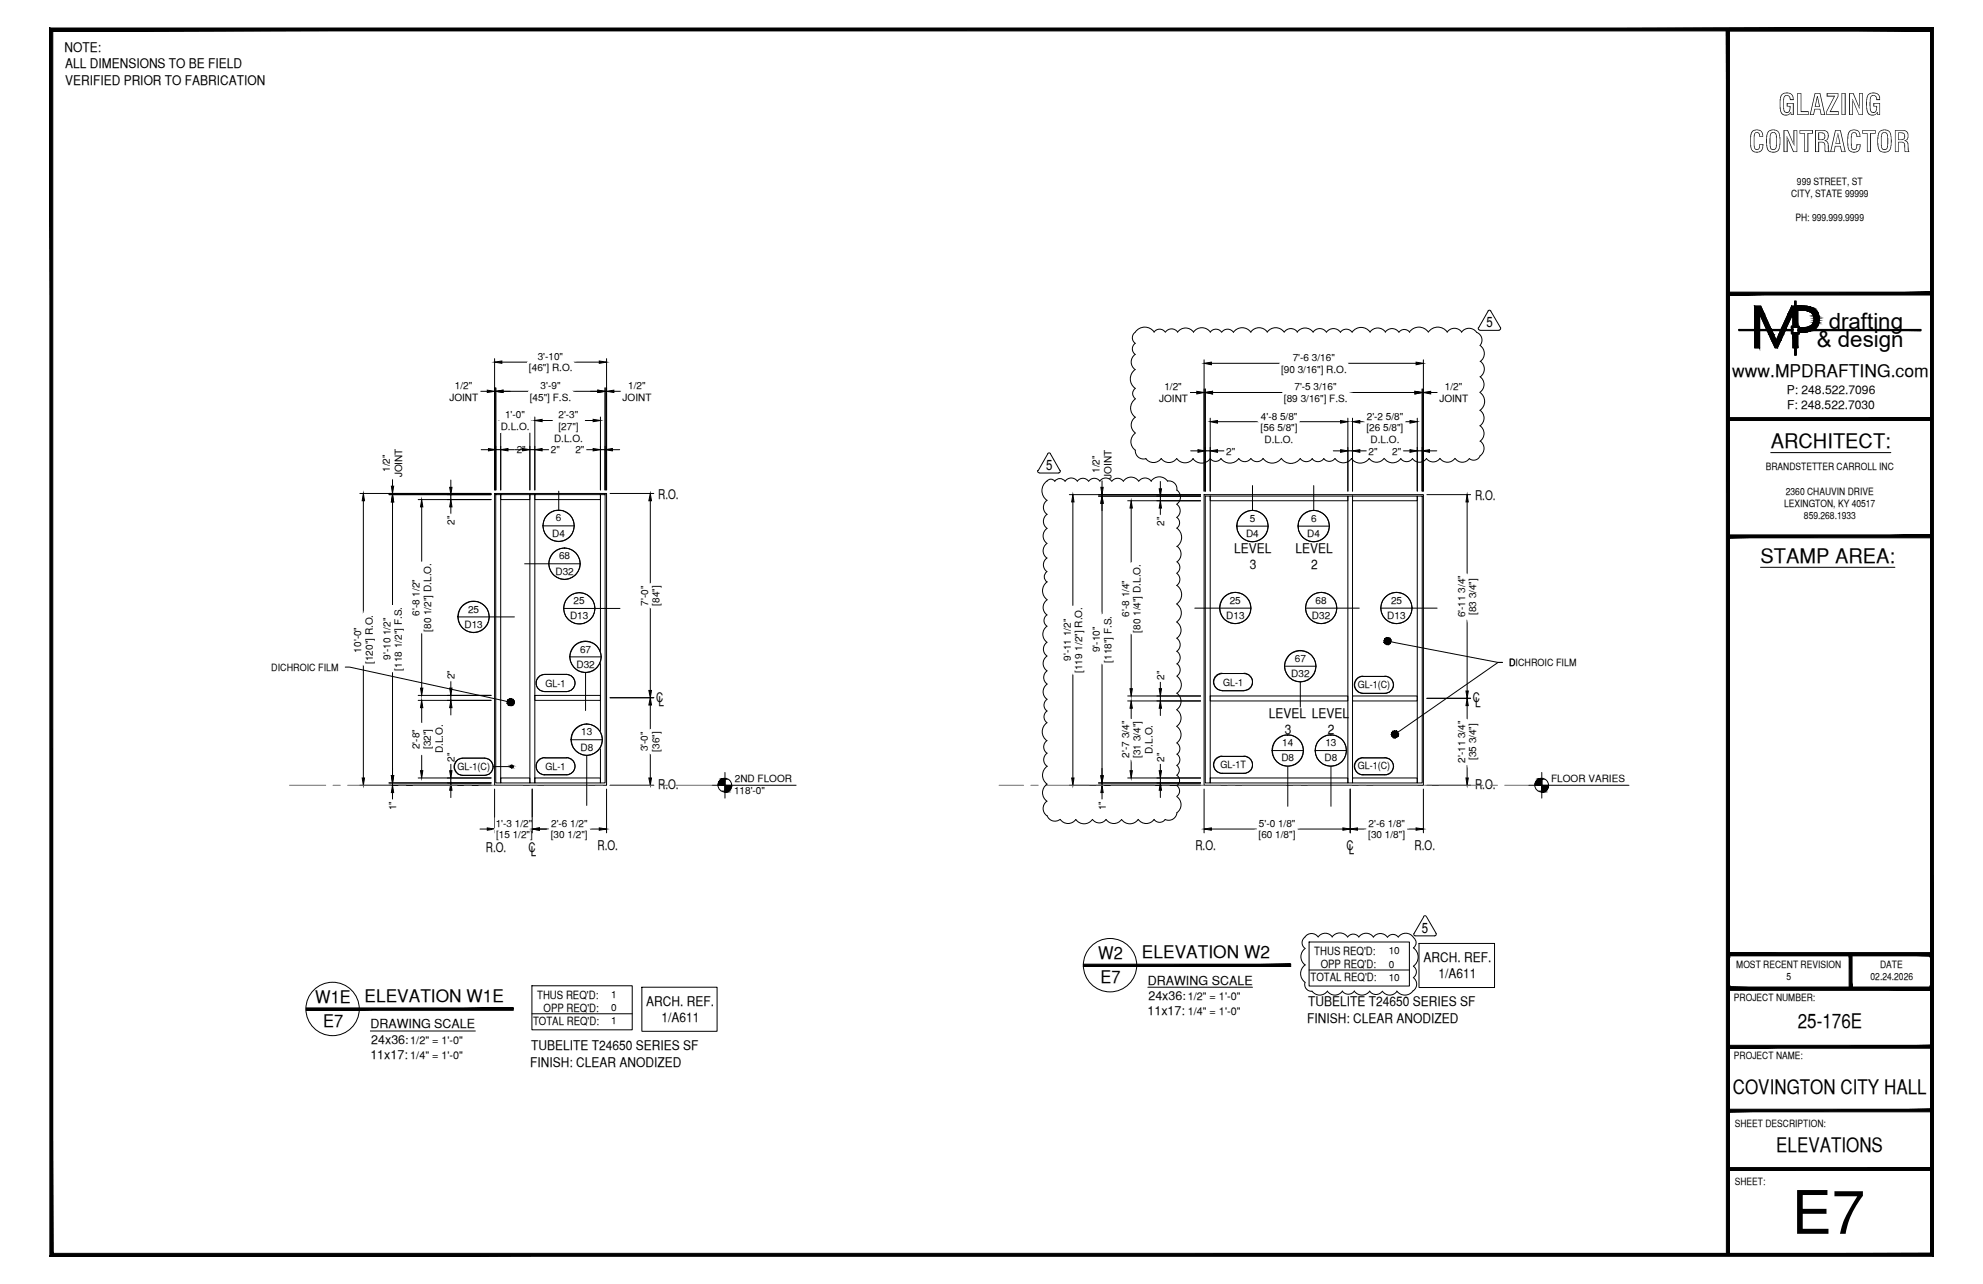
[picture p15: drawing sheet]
<svg xmlns="http://www.w3.org/2000/svg" width="432mm" height="279mm" viewBox="0 0 432 279" stroke-linecap="round" stroke-linejoin="round" font-family="sans-serif">
<defs><g id="words">
<text font-size="13.1" x="390.1" y="268.5">E7</text>
<g font-size="6.3">
<text x="387.2" y="25">GLAZING</text>
<text x="380.8" y="33.1">CONTRACTOR</text>
</g>
<g font-size="4.9">
<text x="398.2" y="71.5">drafting</text>
<text x="395.6" y="75.5">&amp; design</text>
</g>
<g font-size="4.4">
<text x="385.6" y="97.5">ARCHITECT:</text>
<text x="383.3" y="122.5">STAMP AREA:</text>
<text x="391.5" y="223.7">25-176E</text>
<text x="377.3" y="238.1">COVINGTON CITY HALL</text>
<text x="386.8" y="250.7">ELEVATIONS</text>
</g>
<g font-size="3.8">
<text x="377.2" y="82">www.MPDRAFTING.com</text>
<text x="239.1" y="208.7">W2</text>
<text x="248.7" y="208.5">ELEVATION W2</text>
<text x="239.6" y="213.9">E7</text>
<text x="68.6" y="218.2">W1E</text>
<text x="79.4" y="218">ELEVATION W1E</text>
<text x="70.4" y="223.5">E7</text>
</g>
<g font-size="3.1">
<text x="323.7" y="71.2">5</text>
<text x="227.8" y="102.2">5</text>
<text x="309.6" y="202.9">5</text>
</g>
<g font-size="2.9">
<text x="14" y="11.2">NOTE:</text>
<text x="14.2" y="14.8">ALL DIMENSIONS TO BE FIELD</text>
<text x="14.2" y="18.4">VERIFIED PRIOR TO FABRICATION</text>
<text x="143.3" y="108.5">R.O.</text>
<text x="321.2" y="108.8">R.O.</text>
<text x="268.7" y="120.4">LEVEL</text>
<text x="272.2" y="123.9">3</text>
<text x="282.1" y="120.4">LEVEL</text>
<text x="285.5" y="123.9">2</text>
<text x="142.9" y="152.7">C</text>
<text x="143.4" y="153.7">L</text>
<text x="320.7" y="152.8">C</text>
<text x="321.2" y="153.8">L</text>
<text x="276.3" y="156.2">LEVEL LEVEL</text>
<text x="279.8" y="159.8">3</text>
<text x="289.1" y="159.8">2</text>
<text x="143.3" y="171.8">R.O.</text>
<text x="321.2" y="171.8">R.O.</text>
<text x="105.8" y="185.4">R.O.</text>
<text x="115.1" y="185.4">C</text>
<text x="130.1" y="184.9">R.O.</text>
<text x="260.3" y="184.9">R.O.</text>
<text x="293.2" y="184.9">C</text>
<text x="293.7" y="185.9">L</text>
<text x="308" y="184.9">R.O.</text>
<text x="115.6" y="186.4">L</text>
<text x="309.9" y="209.3">ARCH. REF.</text>
<text x="313.2" y="212.9">1/A611</text>
<text x="140.7" y="218.8">ARCH. REF.</text>
<text x="284.9" y="219">TUBELITE T24650 SERIES SF</text>
<text x="144" y="222.3">1/A611</text>
<text x="284.7" y="222.6">FINISH: CLEAR ANODIZED</text>
<text x="115.4" y="232.1">FINISH: CLEAR ANODIZED</text>
<text x="115.6" y="228.5">TUBELITE T24650 SERIES SF</text>
</g>
<g font-size="2.7">
<text x="249.9" y="214.2">DRAWING SCALE</text>
<text x="249.9" y="220.9">11x17:</text>
<text x="250.1" y="217.6">24x36:</text>
<text x="80.6" y="223.8">DRAWING SCALE</text>
<text x="80.8" y="227.1">24x36:</text>
<text x="80.6" y="230.4">11x17:</text>
</g>
<g font-size="2.6">
<text x="389.1" y="85.8">P: 248.522.7096</text>
<text x="389.1" y="89">F: 248.522.7030</text>
</g>
<g font-size="2.5">
<text x="286.2" y="207.8">THUS REQ'D:</text>
<text x="285.4" y="213.6">TOTAL REQ'D:</text>
<text x="287.6" y="210.7">OPP REQ'D:</text>
<text x="117" y="217.3">THUS REQ'D:</text>
<text x="118.4" y="220.2">OPP REQ'D:</text>
<text x="116.1" y="223.1">TOTAL REQ'D:</text>
</g>
<g font-size="2.4">
<text x="258.6" y="217.7">1/2&quot; = 1'-0&quot;</text>
<text x="258.6" y="220.9">1/4&quot; = 1'-0&quot;</text>
<text x="89.3" y="227.2">1/2&quot; = 1'-0&quot;</text>
<text x="89.3" y="230.4">1/4&quot; = 1'-0&quot;</text>
</g>
<g font-size="2.2">
<text x="391.3" y="40.2">999 STREET, ST</text>
<text x="390" y="42.9">CITY, STATE 99999</text>
<text x="391" y="48.2">PH: 999.999.9999</text>
<text x="115.2" y="80.8">[46&quot;] R.O.</text>
<text x="117.1" y="78.4">3'-10&quot;</text>
<text x="279" y="81.1">[90 3/16&quot;] R.O.</text>
<text x="281.5" y="78.6">7'-6 3/16&quot;</text>
<text x="97.9" y="87.2">JOINT</text>
<text x="99.1" y="84.6">1/2&quot;</text>
<text x="115.4" y="87.2">[45&quot;] F.S.</text>
<text x="117.7" y="84.7">3'-9&quot;</text>
<text x="135.6" y="87.2">JOINT</text>
<text x="136.8" y="84.6">1/2&quot;</text>
<text x="252.4" y="87.5">JOINT</text>
<text x="253.6" y="84.8">1/2&quot;</text>
<text x="279.6" y="87.4">[89 3/16&quot;] F.S.</text>
<text x="281.9" y="85">7'-5 3/16&quot;</text>
<text x="313.4" y="87.5">JOINT</text>
<text x="314.6" y="84.8">1/2&quot;</text>
<text x="109" y="93.6">D.L.O.</text>
<text x="110" y="90.9">1'-0&quot;</text>
<text x="121.6" y="91.1">2'-3&quot;</text>
<text x="121.6" y="93.5">[27&quot;]</text>
<text x="274.5" y="93.8">[56 5/8&quot;]</text>
<text x="274.6" y="91.3">4'-8 5/8&quot;</text>
<text x="297.6" y="93.8">[26 5/8&quot;]</text>
<text x="297.6" y="91.3">2'-2 5/8&quot;</text>
<text x="112.5" y="98.7">2&quot;</text>
<text x="120" y="98.7">2&quot;</text>
<text x="120.6" y="96.1">D.L.O.</text>
<text x="125.3" y="98.7">2&quot;</text>
<text x="267" y="98.9">2&quot;</text>
<text x="275.3" y="96.4">D.L.O.</text>
<text x="298" y="98.9">2&quot;</text>
<text x="298.4" y="96.4">D.L.O.</text>
<text x="303.1" y="98.9">2&quot;</text>
<text x="84.9" y="102.7" transform="rotate(-90 84.9 102.7)">1/2&quot;</text>
<text x="87.6" y="103.9" transform="rotate(-90 87.6 103.9)">JOINT</text>
<text x="239.4" y="102.9" transform="rotate(-90 239.4 102.9)">1/2&quot;</text>
<text x="242.1" y="104.1" transform="rotate(-90 242.1 104.1)">JOINT</text>
<text x="384.5" y="102.3">BRANDSTETTER CARROLL INC</text>
<text x="388.9" y="107.6">2360 CHAUVIN DRIVE</text>
<text x="121" y="113.5">6</text>
<text x="272.2" y="113.5">5</text>
<text x="285.5" y="113.5">6</text>
<text x="388.5" y="110.3">LEXINGTON, KY 40517</text>
<text x="392.8" y="113">859.268.1933</text>
<text x="99" y="114.2" transform="rotate(-90 99 114.2)">2&quot;</text>
<text x="120.3" y="116.8">D4</text>
<text x="253.5" y="114.4" transform="rotate(-90 253.5 114.4)">2&quot;</text>
<text x="271.3" y="116.8">D4</text>
<text x="284.7" y="116.8">D4</text>
<text x="121" y="125">D32</text>
<text x="121.7" y="121.7">68</text>
<text x="124.9" y="131.4">25</text>
<text x="141.2" y="131.8" transform="rotate(-90 141.2 131.8)">7'-0&quot;</text>
<text x="143.6" y="131.8" transform="rotate(-90 143.6 131.8)">[84&quot;]</text>
<text x="267.8" y="131.4">25</text>
<text x="286.4" y="131.4">68</text>
<text x="302.9" y="131.4">25</text>
<text x="91.4" y="134" transform="rotate(-90 91.4 134)">6'-8 1/2&quot;</text>
<text x="93.9" y="137.5" transform="rotate(-90 93.9 137.5)">[80 1/2&quot;] D.L.O.</text>
<text x="101.2" y="136.6">D13</text>
<text x="101.9" y="133.3">25</text>
<text x="124.1" y="134.7">D13</text>
<text x="245.9" y="134.2" transform="rotate(-90 245.9 134.2)">6'-8 1/4&quot;</text>
<text x="248.3" y="137.7" transform="rotate(-90 248.3 137.7)">[80 1/4&quot;] D.L.O.</text>
<text x="267" y="134.7">D13</text>
<text x="285.7" y="134.7">D32</text>
<text x="302.1" y="134.7">D13</text>
<text x="319" y="134.4" transform="rotate(-90 319 134.4)">6'-11 3/4&quot;</text>
<text x="321.4" y="133.9" transform="rotate(-90 321.4 133.9)">[83 3/4&quot;]</text>
<text x="78.7" y="142" transform="rotate(-90 78.7 142)">10'-0&quot;</text>
<text x="85" y="143.6" transform="rotate(-90 85 143.6)">9'-10 1/2&quot;</text>
<text x="126.3" y="142">67</text>
<text x="233.2" y="143.8" transform="rotate(-90 233.2 143.8)">9'-11 1/2&quot;</text>
<text x="239.5" y="141.9" transform="rotate(-90 239.5 141.9)">9'-10&quot;</text>
<text x="59.1" y="146">DICHROIC FILM</text>
<text x="81.2" y="144.5" transform="rotate(-90 81.2 144.5)">[120&quot;] R.O.</text>
<text x="87.5" y="145.9" transform="rotate(-90 87.5 145.9)">[118 1/2&quot;] F.S.</text>
<text x="99" y="147.8" transform="rotate(-90 99 147.8)">2&quot;</text>
<text x="118.8" y="149.4">GL-1</text>
<text x="125.5" y="145.4">D32</text>
<text x="235.6" y="146.4" transform="rotate(-90 235.6 146.4)">[119 1/2&quot;] R.O.</text>
<text x="242" y="144.2" transform="rotate(-90 242 144.2)">[118&quot;] F.S.</text>
<text x="253.5" y="148" transform="rotate(-90 253.5 148)">2&quot;</text>
<text x="266.3" y="149.2">GL-1</text>
<text x="281.2" y="147.4">D32</text>
<text x="281.9" y="144">67</text>
<text x="295.7" y="149.6">GL-1(C)</text>
<text x="328.6" y="144.9">DICHROIC FILM</text>
<text x="126.6" y="160">13</text>
<text x="91.4" y="163" transform="rotate(-90 91.4 163)">2'-8&quot;</text>
<text x="93.8" y="163" transform="rotate(-90 93.8 163)">[32&quot;]</text>
<text x="96.5" y="164" transform="rotate(-90 96.5 164)">D.L.O.</text>
<text x="99" y="165.8" transform="rotate(-90 99 165.8)">2&quot;</text>
<text x="99.6" y="167.4">GL-1(C)</text>
<text x="118.8" y="167.5">GL-1</text>
<text x="126.4" y="163.3">D8</text>
<text x="141.1" y="163.5" transform="rotate(-90 141.1 163.5)">3'-0&quot;</text>
<text x="143.6" y="163.6" transform="rotate(-90 143.6 163.6)">[36&quot;]</text>
<text x="245.9" y="164.8" transform="rotate(-90 245.9 164.8)">2'-7 3/4&quot;</text>
<text x="248.3" y="164.9" transform="rotate(-90 248.3 164.9)">[31 3/4&quot;]</text>
<text x="251" y="164" transform="rotate(-90 251 164)">D.L.O.</text>
<text x="253.5" y="165.8" transform="rotate(-90 253.5 165.8)">2&quot;</text>
<text x="265.7" y="167.2">GL-1T</text>
<text x="279" y="165.7">D8</text>
<text x="279.2" y="162.4">14</text>
<text x="288.4" y="165.7">D8</text>
<text x="288.6" y="162.4">13</text>
<text x="295.7" y="167.3">GL-1(C)</text>
<text x="319" y="166" transform="rotate(-90 319 166)">2'-11 3/4&quot;</text>
<text x="321.4" y="165.4" transform="rotate(-90 321.4 165.4)">[35 3/4&quot;]</text>
<text x="159.8" y="172.8">118'-0&quot;</text>
<text x="160" y="170.2">2ND FLOOR</text>
<text x="337.8" y="170.2">FLOOR VARIES</text>
<text x="86.3" y="176.3" transform="rotate(-90 86.3 176.3)">1&quot;</text>
<text x="107.9" y="180">1'-3 1/2&quot;</text>
<text x="120" y="180">2'-6 1/2&quot;</text>
<text x="240.8" y="176.3" transform="rotate(-90 240.8 176.3)">1&quot;</text>
<text x="274.1" y="180">5'-0 1/8&quot;</text>
<text x="298" y="180">2'-6 1/8&quot;</text>
<text x="108" y="182.4">[15 1/2&quot;]</text>
<text x="120" y="182.4">[30 1/2&quot;]</text>
<text x="274.1" y="182.4">[60 1/8&quot;]</text>
<text x="297.9" y="182.4">[30 1/8&quot;]</text>
<text x="302.4" y="207.6">10</text>
<text x="302.4" y="210.6">0</text>
<text x="302.4" y="213.4">10</text>
<text x="378.1" y="210.6">MOST RECENT REVISION</text>
<text x="389" y="213.3">5</text>
<text x="407.3" y="213.2">02.24.2026</text>
<text x="409.4" y="210.6">DATE</text>
<text x="133.1" y="217.2">1</text>
<text x="133.1" y="220.1">0</text>
<text x="377.6" y="217.8">PROJECT NUMBER:</text>
<text x="133.1" y="222.9">1</text>
<text x="377.6" y="230.4">PROJECT NAME:</text>
<text x="377.8" y="245.2">SHEET DESCRIPTION:</text>
<text x="377.8" y="257.9">SHEET:</text>
</g>
</g></defs>
<!-- layer: COMPONENTS -->
<g fill="none" stroke="#000" stroke-width=".22">
<path d="M107.9 107.6h1.1v62.8h-1.1zM109 107.6h6.4v1.1h-6.4zM115.4 107.6h1.1v62.8h-1.1zM116.5 107.6h14.2v1.1h-14.2zM130.7 107.6h1.1v62.8h-1.1zM262.4 107.9h1.1v62.5h-1.1zM263.5 107.9h30v1.1h-30zM293.5 107.9h1v62.5h-1zM294.5 107.9h14.1v1.1h-14.1zM308.6 107.9h1.1v62.5h-1.1zM116.5 151.3h14.2v1.1h-14.2zM263.5 151.4h30v1.1h-30z"/>
<path d="M294.5 151.4h14.1v1.1h-14.1zM109 169.3h6.4v1.1h-6.4zM116.5 169.3h14.2v1.1h-14.2zM263.5 169.3h30v1.1h-30zM294.5 169.3h14.1v1.1h-14.1z"/>
</g>
<!-- layer: ROUGH OPENING -->
<path d="M107.7 107.4h24.4v63.5h-24.4zM262.2 107.6h47.7v63.3h-47.7z" fill="none" stroke="#000" stroke-width=".22"/>
<!-- layer: DIM -->
<g fill="none" stroke="#000" stroke-width=".22">
<path d="M107.7 78v28.6M109.3 78.8h5.6M124.8 78.8h5.7M132.1 78v28.6M262.2 78.3v28.6M263.8 79.1h14.9M293.5 79.1h14.9M309.9 78.3v28.6M104.5 85.2h1.6M104.8 97.9h1.6M107.7 85.2h.2M107.9 84.4v22.2"/>
<path d="M107.9 97.9h1.1M109 90.7v15.9M109.5 85.2h5.6M110.6 97.9h3.2M110.6 91.5h3.2M115.4 97.9h1.1M115.4 90.7v15.9M116.5 90.7v15.9M118 97.9h1.6M118 91.5h2.5M124.6 85.2h5.6M127.1 91.5h2.1"/>
<path d="M127.6 97.9h1.6M130.7 90.7v15.9M130.7 97.9h1.1M131.8 84.4v22.2M131.8 85.2h.3M133.3 97.9h1.6M133.7 85.2h1.6M259 85.4h1.6M259.3 98.1h1.6M262.2 85.4h.2M262.4 84.6v22.3M262.4 98.1h1.1"/>
<path d="M263.5 91v15.9M264 85.4h15.3M265.1 98.1h1.6M265.1 91.8h9.1M282.8 91.8h9.1M290.3 98.1h1.6M293.5 98.1h1M293.5 91v15.9M293.6 85.4h14.5M294.5 91v15.9M296.1 98.1h1.6M296.1 91.8h1.2"/>
<path d="M305.4 98.1h1.6M305.9 91.8h1.1M308.6 91v15.9M308.6 98.1h1.1M309.7 84.6v22.3M309.7 85.4h.2M311.3 98.1h1.6M311.5 85.4h1.6M78.4 107.4h28.5M79.1 109v24.5M84.7 107.6h22.2M85.5 104.2v1.6"/>
<path d="M85.5 107.4v.2M85.5 109.2v22.6M91.1 108.7h15.8M91.8 110.3v12M98.2 104.5v1.5M98.2 107.6v1.1M98.2 110.3v1.6M132.8 107.4h9.6M141.6 109v18.1M232.9 107.6h28.5M233.6 109.2v22.7M239.2 107.9h22.2"/>
<path d="M240 104.5v1.5M240 107.6v.3M240 109.5v24.3M245.6 109h15.8M246.3 110.6v11.9M252.7 104.8v1.6M252.7 107.9v1.1M252.7 110.6v1.5M310.7 107.6h9.5M319.5 109.2v15.7M91.8 137.7v12M141.6 132.1v18.1"/>
<path d="M246.3 137.9v12M319.5 134.7v15.7M79.1 144.7v24.6M85.5 146.2v22.6M91.1 152.4h15.8M91.1 151.3h15.8M91.8 154v3.5M98.2 148.1v1.6M98.2 151.3v1.1M98.2 154v1.6M132.8 151.8h9.6M141.6 153.4v5.5"/>
<path d="M233.6 146.7v22.6M240 144.5v24.3M245.6 152.5h15.8M245.6 151.4h15.8M246.3 154.1v2.5M252.7 148.3v1.6M252.7 151.4v1.1M252.7 154.1v1.6M310.7 152h9.5M319.5 153.5v3M78.4 170.9h28.5M84.7 170.4h22.2"/>
<path d="M85.5 170.4v.5M85.5 172.5v1.6M91.1 169.3h15.8M91.8 164.2v3.5M98.2 166.1v1.6M98.2 169.3v1.1M98.2 172v1.5M107.7 171.7v9.5M115.9 171.7v9.5M132.1 171.7v9.5M132.8 170.9h9.6M141.6 163.8v5.5"/>
<path d="M232.9 170.9h28.5M239.2 170.4h22.2M240 170.4v.5M240 172.5v1.6M245.6 169.3h15.8M246.3 165.2v2.5M252.7 166.1v1.6M252.7 169.3v1.1M252.7 172v1.5M262.2 171.7v9.5M294 171.7v9.5M309.9 171.7v9.5"/>
<path d="M310.7 170.9h9.5M319.5 166.3v3M104.5 180.4h1.6M107.7 180.4h8.2M117.5 180.4h2.2M128.3 180.4h2.2M263.8 180.4h10M282.4 180.4h10M295.6 180.4h2.1M306.3 180.4h2.1"/>
</g>
<g fill="#000" stroke="#000" stroke-width=".22">
<path d="M107.7 78.8l1.6-.3v.6zM130.5 78.5l1.6 .3-1.6 .3zM262.2 79.1l1.6-.3v.6zM308.4 78.8l1.5 .3-1.5 .3zM106.1 84.9l1.6 .3-1.6 .2zM106.4 97.6l1.5 .3-1.5 .2zM107.9 85.2l1.6-.3v.5zM109 97.9l1.6-.3v.5zM109 91.5l1.6-.3v.6zM113.8 91.2l1.6 .3-1.6 .3zM113.8 97.6l1.6 .3-1.6 .2zM116.5 91.5l1.5-.3v.6z"/>
<path d="M116.5 97.9l1.5-.3v.5zM129.2 97.6l1.5 .3-1.5 .2zM129.2 91.2l1.5 .3-1.5 .3zM130.2 84.9l1.6 .3-1.6 .2zM131.8 97.9l1.5-.3v.5zM132.1 85.2l1.6-.3v.5zM260.6 85.2l1.6 .2-1.6 .3zM260.9 97.9l1.5 .2-1.5 .3zM262.4 85.4l1.6-.2v.5zM263.5 98.1l1.6-.2v.5zM263.5 91.8l1.6-.3v.6zM291.9 91.5l1.6 .3-1.6 .3z"/>
<path d="M291.9 97.9l1.6 .2-1.6 .3zM294.5 91.8l1.6-.3v.6zM294.5 98.1l1.6-.2v.5zM307 97.9l1.6 .2-1.6 .3zM307 91.5l1.6 .3-1.6 .3zM308.1 85.2l1.6 .2-1.6 .3zM309.7 98.1l1.6-.2v.5zM309.9 85.4l1.6-.2v.5zM79.1 107.4l.3 1.6h-.5zM85.5 107.6l.2 1.6h-.5zM85.2 105.8h.5l-.2 1.6zM91.8 108.7l.3 1.6h-.5z"/>
<path d="M97.9 106h.5l-.2 1.6zM98.2 108.7l.2 1.6h-.5zM141.6 107.4l.3 1.6h-.6zM233.6 107.6l.3 1.6h-.5zM240 107.9l.2 1.6h-.5zM239.7 106h.5l-.2 1.6zM246.3 109l.3 1.6h-.5zM252.4 106.4h.5l-.2 1.5zM252.7 109l.2 1.6h-.5zM319.5 107.6l.2 1.6h-.5zM91.8 152.4l.3 1.6h-.5zM91.6 149.7h.5l-.3 1.6z"/>
<path d="M98.2 152.4l.2 1.6h-.5zM97.9 149.7h.5l-.2 1.6zM141.6 151.8l.3 1.6h-.6zM141.3 150.2h.6l-.3 1.6zM246.3 152.5l.3 1.6h-.5zM246.1 149.9h.5l-.3 1.5zM252.7 152.5l.2 1.6h-.5zM252.4 149.9h.5l-.2 1.5zM319.5 152l.2 1.5h-.5zM319.2 150.4h.5l-.2 1.6zM78.9 169.3h.5l-.3 1.6zM85.2 168.8h.5l-.2 1.6z"/>
<path d="M85.5 170.9l.2 1.6h-.5zM91.6 167.7h.5l-.3 1.6zM98.2 170.4l.2 1.6h-.5zM97.9 167.7h.5l-.2 1.6zM141.3 169.3h.6l-.3 1.6zM233.4 169.3h.5l-.3 1.6zM239.7 168.8h.5l-.2 1.6zM240 170.9l.2 1.6h-.5zM246.1 167.7h.5l-.3 1.6zM252.7 170.4l.2 1.6h-.5zM252.4 167.7h.5l-.2 1.6zM319.2 169.3h.5l-.2 1.6z"/>
<path d="M106.1 180.1l1.6 .3-1.6 .3zM115.9 180.4l1.6-.3v.6zM130.5 180.1l1.6 .3-1.6 .3zM262.2 180.4l1.6-.3v.6zM292.4 180.1l1.6 .3-1.6 .3zM294 180.4l1.6-.3v.6zM308.4 180.1l1.5 .3-1.5 .3z"/>
</g>
<g fill="#fff" stroke="#fff" stroke-width=".22">
<path d="M116.8 76.4v2.4l6.1-2.4zM116.8 78.8l6.1-2.4v2.4z"/>
<path d="M114.9 78.8v2.9l9.9-2.9zM114.9 81.7l9.9-2.9v2.9z"/>
<path d="M117.4 82.7v2.5l5-2.5zM117.4 85.2l5-2.5v2.5z"/>
<path d="M115.1 85.2v2.8l9.5-2.8zM115.1 88l9.5-2.8v2.8z"/>
<path d="M135.3 82.6v5.1l6.9-5.1zM135.3 87.7l6.9-5.1v5.1z"/>
<path d="M97.5 82.6v5.1l7-5.1zM97.5 87.7l7-5.1v5.1z"/>
<path d="M125 96.6v2.5l2.6-2.5zM125 99.1l2.6-2.5v2.5z"/>
<path d="M112.2 96.6v2.5l2.6-2.5zM112.2 99.1l2.6-2.5v2.5z"/>
<path d="M108.8 89v5l6.8-5zM108.8 94l6.8-5v5z"/>
<path d="M121.3 89.1v2.4l4.9-2.4zM121.3 91.5l4.9-2.4v2.4z"/>
<path d="M120.5 91.5v5.1l6.6-5.1zM120.5 96.6l6.6-5.1v5.1z"/>
<path d="M119.6 96.6v2.5l2.6-2.5zM119.6 99.1l2.6-2.5v2.5z"/>
<path d="M76.7 136.1v6h2.4zM76.7 136.1h2.4v6z"/>
<path d="M79.1 133.5v11.2h2.9zM79.1 133.5h2.9v11.2z"/>
<path d="M83.1 134.1v9.8h2.4zM83.1 134.1h2.4v9.8z"/>
<path d="M85.5 131.8v14.4h2.8zM85.5 131.8h2.8v14.4z"/>
<path d="M82.9 97.2v7h5.1zM82.9 97.2h5.1v7z"/>
<path d="M84.3 174.1v2.4h2.4zM84.3 174.1h2.4v2.4z"/>
<path d="M97 111.9v2.6h2.4zM97 111.9h2.4v2.6z"/>
<path d="M97 163.5v2.6h2.4zM97 163.5h2.4v2.6z"/>
<path d="M89.4 158.4v4.9h2.4zM89.4 158.4h2.4v4.9z"/>
<path d="M91.8 157.5v6.7h5.1zM91.8 157.5h5.1v6.7z"/>
<path d="M89.4 125.7v8.6h2.4zM89.4 125.7h2.4v8.6z"/>
<path d="M91.8 122.3v15.4h2.9zM91.8 122.3h2.9v15.4z"/>
<path d="M97 145.5v2.6h2.4zM97 145.5h2.4v2.6z"/>
<path d="M107.8 178v2.4l8.4-2.4zM107.8 180.4l8.4-2.4v2.4z"/>
<path d="M107.8 180.4v2.9l8.5-2.9zM107.8 183.3l8.5-2.9v2.9z"/>
<path d="M119.7 178v2.4l8.6-2.4zM119.7 180.4l8.6-2.4v2.4z"/>
<path d="M119.7 180.4v2.9l8.6-2.9zM119.7 183.3l8.6-2.9v2.9z"/>
<path d="M139.1 158.9v4.9h2.5zM139.1 158.9h2.5v4.9z"/>
<path d="M141.6 158.9v4.9h2.8zM141.6 158.9h2.8v4.9z"/>
<path d="M139.1 127.1v5h2.5zM139.1 127.1h2.5v5z"/>
<path d="M141.6 127.1v5h2.8zM141.6 127.1h2.8v5z"/>
<path d="M281.2 76.6v2.5l9.8-2.5zM281.2 79.1l9.8-2.5v2.5z"/>
<path d="M278.7 79.1v2.9l14.8-2.9zM278.7 82l14.8-2.9v2.9z"/>
<path d="M281.6 83v2.4l9.7-2.4zM281.6 85.4l9.7-2.4v2.4z"/>
<path d="M279.3 85.4v2.9l14.3-2.9zM279.3 88.3l14.3-2.9v2.9z"/>
<path d="M313.1 82.9v5l7-5zM313.1 87.9l7-5v5z"/>
<path d="M252 82.9v5l7-5zM252 87.9l7-5v5z"/>
<path d="M302.8 97v2.3l2.6-2.3zM302.8 99.3l2.6-2.3v2.3z"/>
<path d="M266.7 97v2.3l2.6-2.3zM266.7 99.3l2.6-2.3v2.3z"/>
<path d="M274.2 89.3v2.5l8.6-2.5zM274.2 91.8l8.6-2.5v2.5z"/>
<path d="M274.3 91.8v5.1l8.5-5.1zM274.3 96.9l8.5-5.1v5.1z"/>
<path d="M297.3 89.3v2.5l8.6-2.5zM297.3 91.8l8.6-2.5v2.5z"/>
<path d="M297.3 91.8v5.1l8.5-5.1zM297.3 96.9l8.5-5.1v5.1z"/>
<path d="M297.7 97v2.3l2.6-2.3zM297.7 99.3l2.6-2.3v2.3z"/>
<path d="M231.2 134.4v9.7h2.4zM231.2 134.4h2.4v9.7z"/>
<path d="M233.6 131.9v14.8h2.9zM233.6 131.9h2.9v14.8z"/>
<path d="M237.6 136.1v6.1h2.4zM237.6 136.1h2.4v6.1z"/>
<path d="M240 133.8v10.7h2.9zM240 133.8h2.9v10.7z"/>
<path d="M237.4 97.5v7h5.1zM237.4 97.5h5.1v7z"/>
<path d="M238.8 174.1v2.4h2.4zM238.8 174.1h2.4v2.4z"/>
<path d="M251.5 112.1v2.6h2.4zM251.5 112.1h2.4v2.6z"/>
<path d="M251.5 163.5v2.6h2.4zM251.5 163.5h2.4v2.6z"/>
<path d="M243.9 156.6v8.6h2.4zM243.9 156.6h2.4v8.6z"/>
<path d="M246.3 156.7v8.5h5.2zM246.3 156.7h5.2v8.5z"/>
<path d="M243.9 125.9v8.6h2.4zM243.9 125.9h2.4v8.6z"/>
<path d="M246.3 122.5v15.4h2.9zM246.3 122.5h2.9v15.4z"/>
<path d="M251.5 145.7v2.6h2.4zM251.5 145.7h2.4v2.6z"/>
<path d="M273.8 178v2.4l8.6-2.4zM273.8 180.4l8.6-2.4v2.4z"/>
<path d="M273.8 180.4v2.9l8.6-2.9zM273.8 183.3l8.6-2.9v2.9z"/>
<path d="M297.7 178v2.4l8.6-2.4zM297.7 180.4l8.6-2.4v2.4z"/>
<path d="M297.7 180.4v2.9l8.6-2.9zM297.7 183.3l8.6-2.9v2.9z"/>
<path d="M317.1 156.5v9.8h2.4zM317.1 156.5h2.4v9.8z"/>
<path d="M319.5 157.2v8.5h2.8zM319.5 157.2h2.8v8.5z"/>
<path d="M317.1 124.9v9.8h2.4zM317.1 124.9h2.4v9.8z"/>
<path d="M319.5 125.5v8.6h2.8zM319.5 125.5h2.8v8.6z"/>
</g>
<!-- layer: SYMBOLS -->
<g fill="#000" stroke="#000" stroke-width=".22">
<path d="M157.6 169.4h.3zM157.9 172.3h.5zM335.5 169.4h.2zM335.7 172.3h.5z"/>
<path d="M157.6 169.4l.3 .1zM157.4 169.5h.5z"/>
<path d="M157.4 169.5l.5 .1v-.1zM157.1 169.6l.3-.1 .5 .1z"/>
<path d="M157.1 169.6l.8 .1v-.1zM156.9 169.7l.2-.1 .8 .1z"/>
<path d="M156.9 169.7l1 .2v-.2zM156.9 169.7l1 .2h-1.2z"/>
<path d="M156.7 169.9l1.2 .2v-.2zM156.5 170.1l.2-.2 1.2 .2z"/>
<path d="M156.5 170.1l1.4 .3v-.3zM156.5 170.1l1.4 .3h-1.4z"/>
<path d="M156.5 170.4l1.4 .2v-.2zM156.5 170.4l1.4 .2h-1.5z"/>
<path d="M156.4 170.6l1.5 .3v-.3zM156.4 170.6l1.5 .3h-1.6z"/>
<path d="M157.9 172.3h.2zM157.9 172.3h.2z"/>
<path d="M157.9 172.1l.5 .2 .2-.2zM157.9 172.1l.5 .2h-.5z"/>
<path d="M157.9 172l.7 .1 .2-.1zM157.9 172l.7 .1h-.7z"/>
<path d="M157.9 171.8l.9 .2 .2-.2zM157.9 171.8l.9 .2h-.9z"/>
<path d="M157.9 171.6l1.1 .2 .1-.2zM157.9 171.6l1.1 .2h-1.1z"/>
<path d="M157.9 171.4l1.2 .2 .2-.2zM157.9 171.4l1.2 .2h-1.2z"/>
<path d="M157.9 170.9l1.4 .2v-.2zM157.9 170.9l1.4 .2h-1.4z"/>
<path d="M157.9 171.1l1.4 .3v-.3zM157.9 171.1l1.4 .3h-1.4z"/>
<path d="M335.5 169.4l.2 .1zM335.2 169.5h.5z"/>
<path d="M335.2 169.5l.5 .1v-.1zM335 169.6l.2-.1 .5 .1z"/>
<path d="M335 169.6l.7 .1v-.1zM334.8 169.7l.2-.1 .7 .1z"/>
<path d="M334.8 169.7l.9 .2v-.2zM334.8 169.7l.9 .2h-1.1z"/>
<path d="M334.6 169.9l1.1 .2v-.2zM334.6 169.9l1.1 .2h-1.2z"/>
<path d="M334.5 170.1l1.2 .3v-.3zM334.5 170.1l1.2 .3h-1.4z"/>
<path d="M334.3 170.4l1.4 .2v-.2zM334.3 170.4l1.4 .2h-1.4z"/>
<path d="M334.3 170.6l1.4 .3v-.3zM334.3 170.6l1.4 .3h-1.4z"/>
<path d="M335.7 172.3h.3zM335.7 172.3h.3z"/>
<path d="M335.7 172.1l.5 .2 .3-.2zM335.7 172.1l.5 .2h-.5z"/>
<path d="M335.7 172l.8 .1 .2-.1zM335.7 172l.8 .1h-.8z"/>
<path d="M335.7 171.8l1 .2 .2-.2zM335.7 171.8l1 .2h-1z"/>
<path d="M335.7 171.6l1.2 .2 .1-.2zM335.7 171.6l1.2 .2h-1.2z"/>
<path d="M335.7 171.4l1.3 .2 .1-.2zM335.7 171.4l1.3 .2h-1.3z"/>
<path d="M335.7 170.9l1.5 .2v-.2zM335.7 170.9l1.5 .2h-1.5z"/>
<path d="M335.7 171.1l1.4 .3 .1-.3zM335.7 171.1l1.4 .3h-1.4z"/>
<path d="M66.7 219.3v.5l45.1-.5zM66.7 219.8l45.1-.5v.5z"/>
<path d="M235.9 209.8v.5l45.2-.5zM235.9 210.3l45.2-.5v.5z"/>
</g>
<g fill="none" stroke="#000" stroke-width=".22">
<path d="M118.2 114.4h6.8M269.4 114.5h6.8M282.7 114.5h6.8M99.8 134.2h6.8M119.5 122.7h6.9M122.7 132.4h6.8M265.6 132.3h6.8M284.3 132.3h6.8M300.7 132.3h6.8M118.6 146.7a1.87 1.87 0 0 0-1.9 1.9 1.87 1.87 0 0 0 1.9 1.9M118.6 146.7h4.7a1.87 1.87 0 0 1 1.9 1.9 1.87 1.87 0 0 1-1.9 1.9h-4.7M124.1 142.9h6.8"/>
<path d="M266.1 146.5a1.87 1.87 0 0 0-1.9 1.9 1.87 1.87 0 0 0 1.9 1.8M266.1 146.6h4.8M266.1 150.3h4.8M270.9 146.5a1.87 1.87 0 0 1 1.8 1.9 1.87 1.87 0 0 1-1.8 1.8M279.7 145h6.9M296.8 147.1a1.87 1.87 0 0 0-1.9 1.9 1.87 1.87 0 0 0 1.9 1.9h4.8M296.8 147.2h4.8M301.5 147.1a1.87 1.87 0 0 1 1.9 1.9 1.87 1.87 0 0 1-1.9 1.9M105.5 165a1.87 1.87 0 0 1 1.9 1.8 1.87 1.87 0 0 1-1.9 1.9M105.5 165h-4.8a1.87 1.87 0 0 0-1.8 1.8 1.87 1.87 0 0 0 1.8 1.9h4.8M118.6 164.8a1.87 1.87 0 0 0-1.9 1.9 1.87 1.87 0 0 0 1.9 1.9M118.6 164.9h4.8"/>
<path d="M123.3 164.8a1.87 1.87 0 0 1 1.9 1.9 1.87 1.87 0 0 1-1.9 1.9h-4.7M124.4 161h6.8M155.1 170.9h18.3M157.9 168.1v5.6M266.1 164.5a1.87 1.87 0 0 0-1.9 1.9 1.87 1.87 0 0 0 1.9 1.9M266.1 164.6h4.8M270.9 164.5a1.87 1.87 0 0 1 1.8 1.9 1.87 1.87 0 0 1-1.8 1.9h-4.8M277.1 163.3h6.7M286.4 163.3h6.8M296.8 164.8a1.87 1.87 0 0 0-1.9 1.9 1.87 1.87 0 0 0 1.9 1.9h4.8M296.8 164.9h4.8M301.5 164.8a1.87 1.87 0 0 1 1.9 1.9 1.87 1.87 0 0 1-1.9 1.9"/>
<path d="M332.9 170.9h21.8M335.7 168.1v5.6M115.8 214.5h21.9v9.6h-21.9zM285.1 205h21.8v9.6h-21.8zM285.1 211.1h21.8M115.8 220.6h21.9"/>
<circle cx="121.6" cy="114.4" r="3.4"/>
<circle cx="272.7" cy="114.5" r="3.4"/>
<circle cx="286" cy="114.5" r="3.4"/>
<circle cx="103.1" cy="134.2" r="3.4"/>
<circle cx="122.9" cy="122.7" r="3.4"/>
<circle cx="126.1" cy="132.4" r="3.4"/>
<circle cx="269" cy="132.3" r="3.4"/>
<circle cx="287.7" cy="132.3" r="3.4"/>
<circle cx="304.1" cy="132.3" r="3.4"/>
<circle cx="127.5" cy="142.9" r="3.4"/>
<circle cx="283.1" cy="144.9" r="3.4"/>
<circle cx="127.7" cy="160.9" r="3.4"/>
<circle cx="157.8" cy="170.8" r="1.49"/>
<circle cx="280.4" cy="163.3" r="3.4"/>
<circle cx="289.8" cy="163.3" r="3.4"/>
<circle cx="335.7" cy="170.8" r="1.49"/>
<circle cx="72.4" cy="219.6" r="5.8"/>
<circle cx="241.7" cy="210" r="5.8"/>
</g>
<!-- layer: GRID LINES -->
<g fill="none" stroke="#6c6c6c" stroke-width=".22">
<path d="M63.1 170.9h7.8M72.5 170.9h1.6M75.7 170.9h9.5M86.8 170.9h1.6M90 170.9h9.5M101.1 170.9h1.6M104.3 170.9h9.5M115.4 170.9h1.6M118.6 170.9h9.5M129.7 170.9h1.6M132.8 170.9h9.6M144 170.9h1.5"/>
<path d="M147.1 170.9h8M217.6 170.9h5.3M224.5 170.9h1.6M227.6 170.9h9.6M238.8 170.9h1.5M241.9 170.9h9.6M253 170.9h1.6M256.2 170.9h9.5M267.3 170.9h1.6M270.5 170.9h9.5M281.6 170.9h1.6M284.8 170.9h9.5"/>
<path d="M295.9 170.9h1.6M299.1 170.9h9.5M310.2 170.9h1.6M313.4 170.9h9.5M324.5 170.9h1.6M327.7 170.9h5.2"/>
</g>
<!-- layer: GLASS TAG -->
<g fill="none" stroke="#fff" stroke-width=".22">
<path d="M118.3 150.4h5.4l-5.1 .1h4.8M123.4 146.7l-5.1 .1h5.4M265.8 150.2h5.4l-5.1 .1h4.8M270.9 146.6h-5.1h5.4M296.5 150.8h5.4l-5.1 .1h4.8M301.6 147.2h-5.1h5.4M100.5 168.7h5.4h-5.1h4.7M105.5 165h-5h5.4M118.3 168.6h5.4h-5.1h4.8M123.4 164.9h-5.1h5.4M265.8 168.3h5.4h-5.1h4.8M270.9 164.6h-5.1h5.4"/>
<path d="M296.5 168.6h5.4h-5.1h4.8M301.6 164.9l-5.1 .1h5.4"/>
</g>
<g fill="#fff" stroke="#fff" stroke-width=".22">
<path d="M117.7 147l.6-.2h5.4zM117.7 147h6.6l-.6-.2zM117.7 147h6.6l-7.1 .4zM117.2 147.4h7.6l-.5-.4zM117.2 147.4h7.6l-8 .6zM116.8 148h8.3l-.3-.6zM116.8 148h8.3l-8.3 .7zM116.8 148.7h8.4l-.1-.7zM116.8 148.7h8.4l-8.4 .6zM116.8 149.3h8.3l.1-.6zM116.8 149.3h8.3l-7.9 .5zM117.2 149.8h7.6l.3-.5zM117.2 149.8h7.6l-7.1 .4zM117.7 150.2h6.6l.5-.4zM117.7 150.2h6.6l-6 .2zM118.3 150.4h5.4l.6-.2z"/>
<path d="M117.7 165.2l.6-.3h5.4zM117.7 165.2h6.6l-.6-.3zM117.2 165.5l.5-.3h6.6zM117.2 165.5h7.6l-.5-.3zM117.2 165.5h7.6l-8 .6zM116.8 166.1h8.3l-.3-.6zM116.8 166.1h8.3l-8.3 .7zM116.8 166.8h8.4l-.1-.7zM116.8 166.8h8.4l-8.4 .6zM116.8 167.4h8.3l.1-.6zM116.8 167.4h8.3l-7.9 .6zM117.2 168h7.6l.3-.6zM117.2 168h7.6l-7.1 .3zM117.7 168.3h6.6l.5-.3zM117.7 168.3h6.6l-6 .3zM118.3 168.6h5.4l.6-.3z"/>
<path d="M265.2 146.8l.6-.2h5.4zM265.2 146.8h6.6l-.6-.2zM264.7 147.3l.5-.5h6.6zM264.7 147.3h7.6l-.5-.5zM264.7 147.3h7.6l-7.9 .5zM264.4 147.8h8.3l-.4-.5zM264.4 147.8h8.3l-8.4 .6zM264.3 148.4h8.4v-.6zM264.3 148.4h8.4l-8.3 .6zM264.4 149h8.3v-.6zM264.4 149h8.3l-8 .6zM264.7 149.6h7.7l.3-.6zM264.7 149.6h7.7l-7.2 .5zM265.2 150.1h6.6l.6-.5zM265.2 150.1h6.6l-6 .1zM265.8 150.2h5.4l.6-.1z"/>
<path d="M265.2 164.8l.6-.2h5.4zM265.2 164.8h6.6l-.6-.2zM264.7 165.2l.5-.4h6.6zM264.7 165.2h7.6l-.5-.4zM264.7 165.2h7.6l-7.9 .6zM264.4 165.8h8.3l-.4-.6zM264.4 165.8h8.3l-8.4 .6zM264.3 166.4h8.4v-.6zM264.3 166.4h8.4l-8.3 .7zM264.4 167.1h8.3v-.7zM264.4 167.1h8.3l-8 .5zM264.7 167.6h7.7l.3-.5zM264.7 167.6h7.7l-7.2 .4zM265.2 168h6.6l.6-.4zM265.2 168h6.6l-6 .3zM265.8 168.3h5.4l.6-.3z"/>
<path d="M99.8 165.2l.7-.2h5.4zM99.8 165.2h6.7l-.6-.2zM99.8 165.2h6.7l-7.1 .5zM99.4 165.7h7.5l-.4-.5zM99.4 165.7h7.5l-7.8 .5zM99.1 166.2h8.2l-.4-.5zM99.1 166.2h8.2l-8.4 .7zM98.9 166.9h8.5l-.1-.7zM98.9 166.9h8.5l-8.3 .5zM99.1 167.4h8.2l.1-.5zM99.1 167.4h8.2l-7.9 .6zM99.4 168h7.5l.4-.6zM99.4 168h7.5l-7.1 .5zM99.8 168.5h6.7l.4-.5zM99.8 168.5h6.7l-6 .2zM100.5 168.7h5.4l.6-.2z"/>
<path d="M295.9 147.4l.6-.2h5.4zM295.9 147.4h6.6l-.6-.2zM295.4 147.8l.5-.4h6.6zM295.4 147.8h7.6l-.5-.4zM295.4 147.8h7.6l-7.9 .6zM295.1 148.4h8.2l-.3-.6zM295.1 148.4h8.2l-8.3 .6zM295 149h8.5l-.2-.6zM295 149h8.5l-8.4 .7zM295.1 149.7h8.2l.2-.7zM295.1 149.7h8.2l-7.9 .5zM295.4 150.2h7.6l.3-.5zM295.4 150.2h7.6l-7.1 .4zM295.9 150.6h6.6l.5-.4zM295.9 150.6h6.6l-6 .2zM296.5 150.8h5.4l.6-.2z"/>
<path d="M295.9 165.2l.6-.2h5.4zM295.9 165.2h6.6l-.6-.2zM295.4 165.6l.5-.4h6.6zM295.4 165.6h7.6l-.5-.4zM295.4 165.6h7.6l-7.9 .5zM295.1 166.1h8.2l-.3-.5zM295.1 166.1h8.2l-8.3 .7zM295 166.8h8.5l-.2-.7zM295 166.8h8.5l-8.4 .6zM295.1 167.4h8.2l.2-.6zM295.1 167.4h8.2l-7.9 .6zM295.4 168h7.6l.3-.6zM295.4 168h7.6l-7.1 .4zM295.9 168.4h6.6l.5-.4zM295.9 168.4h6.6l-6 .2zM296.5 168.6h5.4l.6-.2z"/>
</g>
<path d="M117.2 147.4l.5-.4 .9-.3h4.8a1.87 1.87 0 0 1 1.8 1.9 1.87 1.87 0 0 1-1.8 1.9h-4.8a1.84 1.84 0 0 1-1.7-1.1 1.84 1.84 0 0 1 .3-2zM264.7 147.3l.5-.5 .9-.2h4.8a1.87 1.87 0 0 1 1.8 1.8 1.87 1.87 0 0 1-1.8 1.9h-4.8a1.87 1.87 0 0 1-1.6-1.1 1.87 1.87 0 0 1 .2-1.9zM295.4 147.8l.5-.4 .6-.2h5.1a1.84 1.84 0 0 1 1.9 1.8 1.84 1.84 0 0 1-1.9 1.9h-4.8a1.87 1.87 0 0 1-1.6-1.1 1.87 1.87 0 0 1 .2-2zM99.4 165.7l.4-.5 1-.2h4.7a1.87 1.87 0 0 1 1.9 1.8 1.87 1.87 0 0 1-1.9 1.9h-4.7a1.87 1.87 0 0 1-1.7-1.1 1.87 1.87 0 0 1 .3-1.9zM117.2 165.5l1.1-.6h5.1a1.84 1.84 0 0 1 1.8 1.9 1.84 1.84 0 0 1-1.8 1.8h-4.8a1.81 1.81 0 0 1-1.7-1.1 1.81 1.81 0 0 1 .3-2zM264.7 165.2l1.1-.6h5.1a1.84 1.84 0 0 1 1.8 1.8 1.84 1.84 0 0 1-1.8 1.9h-4.8a1.84 1.84 0 0 1-1.7-1.1 1.84 1.84 0 0 1 .3-2zM295.4 165.6l.5-.4 .9-.3h4.8a1.84 1.84 0 0 1 1.9 1.9 1.84 1.84 0 0 1-1.9 1.8h-4.8a1.81 1.81 0 0 1-1.7-1 1.81 1.81 0 0 1 .3-2z" fill="none" stroke="#000" stroke-width=".22"/>
<!-- layer: DETAIL TAG -->
<g fill="none" stroke="#fff" stroke-width=".22">
<path d="M121.7 111.1h.9M122.9 119.3l.9 .1M272.7 111.1l.9 .1M286.1 111.1l.9 .1M103.1 130.9h.9M126.2 129l-.9 .1M127.5 139.6l.9 .1M269 128.9l.9 .1M287.7 128.9l.8 .1M304.1 128.9l-.9 .1M127.8 157.5l.9 .2M280.4 160h.9"/>
<path d="M283.1 141.6l.9 .1M289.8 160h.9"/>
</g>
<g fill="#fff" stroke="#fff" stroke-width=".22">
<path d="M120 117.4l1.7 .5zM120 117.4l2.6 .3-.9 .2zM119.3 116.8l.7 .6 2.6 .3zM119.3 116.8l4 .6-.7 .3zM118.7 116.1l.6 .7 4 .6zM118.7 116.1l5.4 .7-.8 .6zM118.4 115.3l.3 .8 5.4 .7zM118.4 115.3l6.2 .8-.5 .7zM118.2 114.4l.2 .9 6.2 .8zM118.2 114.4l6.7 .9-.3 .8zM118.4 113.5l-.2 .9 6.7 .9zM118.4 113.5l6.6 .9-.1 .9zM118.7 112.7l-.3 .8 6.6 .9zM118.7 112.7l6.2 .8 .1 .9zM119.3 112l-.6 .7 6.2 .8zM119.3 112l5.3 .7 .3 .8zM119.3 112l5.3 .7-4.6-1.2zM120 111.5l4.1 .5 .5 .7zM120 111.5l4.1 .5-3.3-.9zM120.8 111.1l2.5 .4 .8 .5zM120.8 111.1l2.5 .4-1.6-.4zM121.7 111.1h.9l.7 .4z"/>
<path d="M125.8 145.9l1.7 .5zM125.8 145.9l2.6 .3-.9 .2zM125.1 145.4l.7 .5 2.6 .3zM125.1 145.4l4.1 .5-.8 .3zM124.6 144.7l.5 .7 4.1 .5zM124.6 144.7l5.3 .7-.7 .5zM124.2 143.8l.4 .9 5.3 .7zM124.2 143.8l6.2 .9-.5 .7zM124.1 142.9l.1 .9 6.2 .9zM124.1 142.9l6.7 .9-.4 .9zM124.2 142.1l-.1 .8 6.7 .9zM124.2 142.1l6.7 .8-.1 .9zM124.6 141.3l-.4 .8 6.7 .8zM124.6 141.3l6.2 .8 .1 .8zM125.1 140.5l-.5 .8 6.2 .8zM125.1 140.5l5.3 .8 .4 .8zM125.1 140.5l5.3 .8-4.6-1.3zM125.8 140l4.1 .5 .5 .8zM125.8 140l4.1 .5-3.3-.8zM126.6 139.7l2.6 .3 .7 .5zM126.6 139.7l2.6 .3-1.7-.4zM127.5 139.6l1.7 .4z"/>
<path d="M126.1 163.9l.8 .4 .9 .1zM126.1 163.9l2.6 .4-.9 .1zM125.4 163.4l.7 .5 2.6 .4zM125.4 163.4l4.1 .5-.8 .4zM124.8 162.7l.6 .7 4.1 .5zM124.8 162.7l5.4 .7-.7 .5zM124.5 161.9l.3 .8 5.4 .7zM124.5 161.9l6.2 .8-.5 .7zM124.4 161l.1 .9 6.2 .8zM124.4 161l6.7 .9-.4 .8zM124.5 160.1l-.1 .9 6.7 .9zM124.5 160.1l6.7 .9-.1 .9zM124.8 159.3l-.3 .8 6.7 .9zM124.8 159.3l6.3 .8 .1 .9zM125.4 158.6l-.6 .7 6.3 .8zM125.4 158.6l5.3 .7 .4 .8zM125.4 158.6l5.3 .7-4.6-1.2zM126.1 158.1l4.1 .5 .5 .7zM126.1 158.1l4.1 .5-3.3-.9zM126.9 157.7l2.6 .4 .7 .5zM126.9 157.7l2.6 .4-1.7-.6zM127.8 157.5l.9 .2 .8 .4z"/>
<path d="M101.5 137.2l1.6 .5zM101.5 137.2l2.5 .3-.9 .2zM100.7 136.7l.8 .5 2.5 .3zM100.7 136.7l4.1 .5-.8 .3zM100.2 136l.5 .7 4.1 .5zM100.2 136l5.3 .7-.7 .5zM99.9 135.1l.3 .9 5.3 .7zM99.9 135.1l6.2 .9-.6 .7zM99.8 134.2l.1 .9 6.2 .9zM99.8 134.2l6.6 .9-.3 .9zM99.9 133.3l-.1 .9 6.6 .9zM99.9 133.3l6.7 .9-.2 .9zM100.2 132.5l-.3 .8 6.7 .9zM100.2 132.5l6.2 .8 .2 .9zM100.7 131.8l-.5 .7 6.2 .8zM100.7 131.8l5.4 .7 .3 .8zM100.7 131.8l5.4 .7-4.6-1.2zM101.5 131.3l4 .5 .6 .7zM101.5 131.3l4 .5-3.2-.9zM102.3 130.9l2.5 .4 .7 .5zM102.3 130.9l2.5 .4-1.7-.4zM103.1 130.9h.9l.8 .4z"/>
<path d="M121.2 125.6l.8 .4 .9 .1zM121.2 125.6l2.6 .4-.9 .1zM120.5 125.1l.7 .5 2.6 .4zM120.5 125.1l4.2 .5-.9 .4zM120 124.4l.5 .7 4.2 .5zM120 124.4l5.3 .7-.6 .5zM119.6 123.6l.4 .8 5.3 .7zM119.6 123.6l6.3 .8-.6 .7zM119.5 122.7l.1 .9 6.3 .8zM119.5 122.7l6.7 .9-.3 .8zM119.6 121.8l-.1 .9 6.7 .9zM119.6 121.8l6.8 .9-.2 .9zM120 121l-.4 .8 6.8 .9zM120 121l6.2 .8 .2 .9zM120.5 120.3l-.5 .7 6.2 .8zM120.5 120.3l5.4 .7 .3 .8zM120.5 120.3l5.4 .7-4.7-1.2zM121.2 119.8l4.1 .5 .6 .7zM121.2 119.8l4.1 .5-3.3-.9zM122 119.4l2.7 .4 .6 .5zM122 119.4l2.7 .4-1.8-.5zM122.9 119.3l.9 .1 .9 .4z"/>
<path d="M126.2 135.8l1.6-.5-.8 .4zM125.3 135.7l.9 .1 1.6-.5zM125.3 135.7l3.2-.9-.7 .5zM124.5 135.3l.8 .4 3.2-.9zM124.5 135.3l4.6-1.2-.6 .7zM123.8 134.8l.7 .5 4.6-1.2zM123.8 134.8l5.6-1.5-.3 .8zM123.2 134.1l.6 .7 5.6-1.5zM123.2 134.1l6.3-1.7-.1 .9zM122.9 133.3l.3 .8 6.3-1.7zM122.9 133.3l6.5-1.8 .1 .9zM122.7 132.4l.2 .9 6.5-1.8zM122.7 132.4l6.4-1.7 .3 .8zM122.9 131.5l-.2 .9 6.4-1.7zM122.9 131.5l5.6-1.5 .6 .7zM123.2 130.7l-.3 .8 5.6-1.5zM123.2 130.7l4.6-1.3 .7 .6zM123.8 130l-.6 .7 4.6-1.3zM123.8 130l3.2-.9 .8 .3zM123.8 130l3.2-.9-2.5 .3zM124.5 129.4l1.7-.4 .8 .1zM124.5 129.4l1.7-.4z"/>
<path d="M281.4 148l1.7 .4zM281.4 148l2.6 .3-.9 .1zM280.7 147.4l.7 .6 2.6 .3zM280.7 147.4l4.2 .6-.9 .3zM280.2 146.7l.5 .7 4.2 .6zM280.2 146.7l5.4 .7-.7 .6zM279.8 145.9l.4 .8 5.4 .7zM279.8 145.9l6.3 .8-.5 .7zM279.7 145l.1 .9 6.3 .8zM279.7 145l6.7 .9-.3 .8zM279.8 144.1l-.1 .9 6.7 .9zM279.8 144.1l6.8 .9-.2 .9zM280.2 143.3l-.4 .8 6.8 .9zM280.2 143.3l6.2 .8 .2 .9zM280.7 142.6l-.5 .7 6.2 .8zM280.7 142.6l5.4 .7 .3 .8zM280.7 142.6l5.4 .7-4.7-1.3zM281.4 142l4.2 .6 .5 .7zM281.4 142l4.2 .6-3.3-.9zM282.3 141.7l2.6 .3 .7 .6zM282.3 141.7l2.6 .3-1.8-.4zM283.1 141.6l1.8 .4z"/>
<path d="M288.1 166.3l1.7 .5zM288.1 166.3l2.6 .3-.9 .2zM287.4 165.7l.7 .6 2.6 .3zM287.4 165.7l4.1 .6-.8 .3zM286.8 165l.6 .7 4.1 .6zM286.8 165l5.4 .7-.7 .6zM286.5 164.2l.3 .8 5.4 .7zM286.5 164.2l6.2 .8-.5 .7zM286.4 163.3l.1 .9 6.2 .8zM286.4 163.3l6.7 .9-.4 .8zM286.5 162.4l-.1 .9 6.7 .9zM286.5 162.4l6.7 .9-.1 .9zM286.8 161.6l-.3 .8 6.7 .9zM286.8 161.6l6.3 .8 .1 .9zM287.4 160.9l-.6 .7 6.3 .8zM287.4 160.9l5.3 .7 .4 .8zM287.4 160.9l5.3 .7-4.6-1.2zM288.1 160.4l4.1 .5 .5 .7zM288.1 160.4l4.1 .5-3.3-.9zM288.9 160l2.6 .4 .7 .5zM288.9 160l2.6 .4-1.7-.4zM289.8 160h.9l.8 .4z"/>
<path d="M267.3 135.3l1.7 .4zM267.3 135.3l2.6 .3-.9 .1zM266.6 134.7l.7 .6 2.6 .3zM266.6 134.7l4.1 .6-.8 .3zM266.1 134l.5 .7 4.1 .6zM266.1 134l5.3 .7-.7 .6zM265.7 133.2l.4 .8 5.3 .7zM265.7 133.2l6.3 .8-.6 .7zM265.6 132.3l.1 .9 6.3 .8zM265.6 132.3l6.7 .9-.3 .8zM265.7 131.4l-.1 .9 6.7 .9zM265.7 131.4l6.7 .9-.1 .9zM266.1 130.6l-.4 .8 6.7 .9zM266.1 130.6l6.2 .8 .1 .9zM266.6 129.9l-.5 .7 6.2 .8zM266.6 129.9l5.4 .7 .3 .8zM266.6 129.9l5.4 .7-4.7-1.3zM267.3 129.3l4.1 .6 .6 .7zM267.3 129.3l4.1 .6-3.3-.9zM268.1 129l2.6 .3 .7 .6zM268.1 129l2.6 .3-1.7-.4zM269 128.9l1.7 .4z"/>
<path d="M286 135.3l1.7 .4zM286 135.3l2.5 .3-.8 .1zM285.3 134.7l.7 .6 2.5 .3zM285.3 134.7l4.1 .6-.9 .3zM284.7 134l.6 .7 4.1 .6zM284.7 134l5.4 .7-.7 .6zM284.4 133.2l.3 .8 5.4 .7zM284.4 133.2l6.2 .8-.5 .7zM284.3 132.3l.1 .9 6.2 .8zM284.3 132.3l6.7 .9-.4 .8zM284.4 131.4l-.1 .9 6.7 .9zM284.4 131.4l6.7 .9-.1 .9zM284.7 130.6l-.3 .8 6.7 .9zM284.7 130.6l6.3 .8 .1 .9zM285.3 129.9l-.6 .7 6.3 .8zM285.3 129.9l5.3 .7 .4 .8zM285.3 129.9l5.3 .7-4.6-1.3zM286 129.3l4.1 .6 .5 .7zM286 129.3l4.1 .6-3.3-.9zM286.8 129l2.6 .3 .7 .6zM286.8 129l2.6 .3-1.7-.4zM287.7 128.9l1.7 .4z"/>
<path d="M304.1 135.7l1.7-.4zM303.2 135.6l.9 .1 1.7-.4zM303.2 135.6l3.3-.9-.7 .6zM302.4 135.3l.8 .3 3.3-.9zM302.4 135.3l4.6-1.3-.5 .7zM301.7 134.7l.7 .6 4.6-1.3zM301.7 134.7l5.6-1.5-.3 .8zM301.1 134l.6 .7 5.6-1.5zM301.1 134l6.4-1.7-.2 .9zM300.8 133.2l.3 .8 6.4-1.7zM300.8 133.2l6.5-1.8 .2 .9zM300.7 132.3l.1 .9 6.5-1.8zM300.7 132.3l6.3-1.7 .3 .8zM300.8 131.4l-.1 .9 6.3-1.7zM300.8 131.4l5.7-1.5 .5 .7zM301.1 130.6l-.3 .8 5.7-1.5zM301.1 130.6l4.7-1.3 .7 .6zM301.7 129.9l-.6 .7 4.7-1.3zM301.7 129.9l3.3-.9 .8 .3zM301.7 129.9l3.3-.9-2.6 .3zM302.4 129.3l1.7-.4 .9 .1zM302.4 129.3l1.7-.4z"/>
<path d="M271 117.4l.8 .4 .9 .1zM271 117.4l2.6 .4-.9 .1zM270.3 116.9l.7 .5 2.6 .4zM270.3 116.9l4.1 .5-.8 .4zM269.8 116.2l.5 .7 4.1 .5zM269.8 116.2l5.3 .7-.7 .5zM269.4 115.4l.4 .8 5.3 .7zM269.4 115.4l6.3 .8-.6 .7zM269.4 114.5v.9l6.3 .8zM269.4 114.5l6.6 .9-.3 .8zM269.4 113.6v.9l6.6 .9zM269.4 113.6l6.8 .9-.2 .9zM269.8 112.8l-.4 .8 6.8 .9zM269.8 112.8l6.2 .8 .2 .9zM270.3 112.1l-.5 .7 6.2 .8zM270.3 112.1l5.4 .7 .3 .8zM270.3 112.1l5.4 .7-4.7-1.2zM271 111.6l4.1 .5 .6 .7zM271 111.6l4.1 .5-3.3-.9zM271.8 111.2l2.6 .4 .7 .5zM271.8 111.2l2.6 .4-1.7-.5zM272.7 111.1l.9 .1 .8 .4z"/>
<path d="M284.4 117.4l.8 .4 .9 .1zM284.4 117.4l2.6 .4-.9 .1zM283.7 116.9l.7 .5 2.6 .4zM283.7 116.9l4.1 .5-.8 .4zM283.1 116.2l.6 .7 4.1 .5zM283.1 116.2l5.4 .7-.7 .5zM282.8 115.4l.3 .8 5.4 .7zM282.8 115.4l6.3 .8-.6 .7zM282.7 114.5l.1 .9 6.3 .8zM282.7 114.5l6.7 .9-.3 .8zM282.8 113.6l-.1 .9 6.7 .9zM282.8 113.6l6.7 .9-.1 .9zM283.1 112.8l-.3 .8 6.7 .9zM283.1 112.8l6.3 .8 .1 .9zM283.7 112.1l-.6 .7 6.3 .8zM283.7 112.1l5.4 .7 .3 .8zM283.7 112.1l5.4 .7-4.7-1.2zM284.4 111.6l4.1 .5 .6 .7zM284.4 111.6l4.1 .5-3.3-.9zM285.2 111.2l2.6 .4 .7 .5zM285.2 111.2l2.6 .4-1.7-.5zM286.1 111.1l.9 .1 .8 .4z"/>
<path d="M278.8 166.3l1.6 .5zM278.8 166.3l2.5 .3-.9 .2zM278 165.7l.8 .6 2.5 .3zM278 165.7l4.1 .6-.8 .3zM277.5 165l.5 .7 4.1 .6zM277.5 165l5.3 .7-.7 .6zM277.2 164.2l.3 .8 5.3 .7zM277.2 164.2l6.2 .8-.6 .7zM277.1 163.3l.1 .9 6.2 .8zM277.1 163.3l6.6 .9-.3 .8zM277.2 162.4l-.1 .9 6.6 .9zM277.2 162.4l6.6 .9-.1 .9zM277.5 161.6l-.3 .8 6.6 .9zM277.5 161.6l6.2 .8 .1 .9zM278 160.9l-.5 .7 6.2 .8zM278 160.9l5.4 .7 .3 .8zM278 160.9l5.4 .7-4.6-1.2zM278.8 160.4l4 .5 .6 .7zM278.8 160.4l4 .5-3.3-.9zM279.5 160l2.6 .4 .7 .5zM279.5 160l2.6 .4-1.7-.4zM280.4 160h.9l.8 .4z"/>
</g>
<g fill="none" stroke="#000" stroke-width=".22">
<path d="M121.7 106.9v4.2M272.7 105.7v5.4M286.1 105.7v5.4M106.6 134.2h5.4M114.2 122.7h5.3M129.5 132.4h5.5M260.2 132.3h5.4M291.1 132.3h4.9M307.5 132.3h5.4M127.5 146.4v8.2M283.1 148.4v5.5M127.8 164.4v10.9"/>
<path d="M280.4 166.8v8.7M289.8 166.8v8.7"/>
<circle cx="121.6" cy="114.5" r="3.4"/>
<circle cx="272.8" cy="114.5" r="3.4"/>
<circle cx="286.1" cy="114.5" r="3.4"/>
<circle cx="103.2" cy="134.3" r="3.4"/>
<circle cx="122.9" cy="122.7" r="3.4"/>
<circle cx="126.1" cy="132.4" r="3.4"/>
<circle cx="269" cy="132.3" r="3.4"/>
<circle cx="287.7" cy="132.3" r="3.4"/>
<circle cx="304.1" cy="132.3" r="3.4"/>
<circle cx="127.5" cy="143" r="3.4"/>
<circle cx="283.2" cy="145" r="3.4"/>
<circle cx="127.8" cy="161" r="3.4"/>
<circle cx="280.4" cy="163.4" r="3.4"/>
<circle cx="289.8" cy="163.4" r="3.4"/>
</g>
<!-- layer: MEDIUM_2 -->
<path d="M249.9 214.8h22.8M80.6 224.3h22.9" fill="none" stroke="#000" stroke-width=".22"/>
<!-- layer: NOTES -->
<path d="M302.9 139.6l23.3 4.5h1h-1l-21.8 15.2M75.2 145.2h.9l34.3 7.5M139.8 214.8h16.3v9.6h-16.3zM309 205.3h16.4v9.6h-16.4z" fill="none" stroke="#000" stroke-width=".22"/>
<!-- layer: GLASS -->
<g fill="none" stroke="#000" stroke-width=".22">
<path d="M107.4 166.8h4"/>
<circle cx="111.4" cy="166.8" r=".29"/>
</g>
<!-- layer: A-ELEV-WIN-PAT1-SPANDREL-253 -->
<g fill="#000" stroke="#000" stroke-width=".22">
<path d="M111.4 167.1h.1zM111.4 166.6h.1z"/>
<path d="M111.4 166.6h.2zM111.3 166.6h.3z"/>
<path d="M111.3 166.6h.3zM111.3 166.6h.3z"/>
<path d="M111.3 166.6h.3zM111.3 166.6h.3z"/>
<path d="M111.3 167h.3zM111.3 167l.2 .1z"/>
<path d="M111.3 166.6l.3 .1zM111.3 166.6l.3 .1z"/>
<path d="M111.3 166.7h.4zM111.2 166.7h.5z"/>
<path d="M111.3 166.9l.3 .1zM111.3 166.9l.3 .1z"/>
<path d="M111.3 167h.3zM111.3 167h.3zM111.3 167h.3zM111.3 167h.3z"/>
<path d="M111.2 166.7l.5 .1zM111.2 166.7l.5 .1z"/>
<path d="M111.2 166.8h.5zM111.2 166.8h.5z"/>
<path d="M111.2 166.8l.5 .1zM111.2 166.8l.5 .1zM111.2 166.9h.5zM111.2 166.9h.5z"/>
<path d="M111.2 166.9h.5zM111.2 166.9h.4z"/>
</g>
<!-- layer: NOTES -->
<g fill="#000" stroke="#000" stroke-width=".22">
<path d="M301.4 139.4v.4l.7-.3zM301.4 139.8l.7-.3-.5 .6zM302.1 139.5l-.5 .6 .4 .2z"/>
<path d="M301.9 138.7l.2 .8 .2-.8zM301.6 139l.3-.3 .2 .8zM301.6 139l-.2 .4 .7 .1z"/>
<path d="M302.1 139.5l.8 .1v-.3zM302.6 138.9l.3 .4-.8 .2zM302.3 138.7l-.2 .8 .5-.6z"/>
<path d="M110.4 152.7v.3l.8-.2zM110.4 153l.8-.2-.5 .6zM111.2 152.8l-.5 .6 .4 .1z"/>
<path d="M111.2 152.8l-.1 .7h.3zM111.2 152.8l.6 .6-.4 .1zM111.2 152.8l.6 .6 .2-.4z"/>
<path d="M111 152l.2 .8 .2-.8zM110.6 152.3l.4-.3 .2 .8zM110.6 152.3l-.2 .4 .8 .1z"/>
<path d="M111.2 152.8l.8 .2v-.5zM111.2 152.8l.6-.6 .2 .3zM111.4 152l-.2 .8 .6-.6z"/>
<path d="M302.1 139.5l-.1 .8h.4zM302.1 139.5l.6 .5-.3 .3zM302.1 139.5l.6 .5 .2-.4z"/>
<path d="M303.3 159.1l-.3 .3 .7 .4zM303 159.4l.7 .4h-.7zM303 159.8l.1 .4 .6-.4z"/>
<path d="M304.1 159.1l-.4 .7 .7-.5zM303.7 159l.4 .1-.4 .7zM303.3 159.1l.4 .7v-.8z"/>
<path d="M303.1 160.2l.3 .3 .3-.7zM303.7 159.8l.1 .8-.4-.1zM303.7 159.8l.1 .8 .4-.2z"/>
<path d="M303.7 159.8l.5 .6 .3-.3zM303.7 159.8l.8-.1v.4zM303.7 159.8l.8-.1-.1-.4z"/>
</g>
<!-- layer: 5TH REVISION -->
<g fill="none" stroke="#000" stroke-width=".22">
<path d="M247.2 77.1a2 2 0 0 0 0 3.3M247.2 74.7a1.49 1.49 0 0 0 0 2.4M247.2 72.3a1.49 1.49 0 0 0 0 2.4M247.2 72.3a2.51 2.51 0 0 1 4.1 0M251.3 72.3a1.49 1.49 0 0 1 2.4 0M253.8 72.3a1.62 1.62 0 0 1 2.6 0M263.5 72.3a1.49 1.49 0 0 1 2.5 0M263.6 72.3a2.25 2.25 0 0 0-3.7 0 2.1 2.1 0 0 0-3.5 0M266 72.3a1.55 1.55 0 0 1 2.6 0 2.32 2.32 0 0 1 3.8 0M272.4 72.2a2.19 2.19 0 0 1 3.6 0M275.9 72.3a2.25 2.25 0 0 1 3.7 0M279.7 72.2a1.75 1.75 0 0 1 2.8 0"/>
<path d="M282.5 72.3a2.13 2.13 0 0 1 3.4 0M285.9 72.2a1.75 1.75 0 0 1 2.9 0M294.4 72.3a1.56 1.56 0 0 0-2.5 0 1.86 1.86 0 0 0-3.1 0M301.6 72.3a1.81 1.81 0 0 1 3 0M301.7 72.3a2.06 2.06 0 0 0-3.4 0 2.37 2.37 0 0 0-3.9 0M304.6 72.3a1.43 1.43 0 0 1 2.4 0M306.9 72.3a2.51 2.51 0 0 1 4.1 0M311 72.3a2.48 2.48 0 0 1 4.1 0 1.94 1.94 0 0 1 3.2 0M318.2 72.3a1.99 1.99 0 0 1 3.3 0 1.81 1.81 0 0 1 .8 2.9M321.9 71.3a.35 .35 0 0 0 .3 .5M321.9 71.4l2.1-3.7a.35 .35 0 0 1 .6 0l2.2 3.7M322.3 71.9h4.2"/>
<path d="M322.3 75.2a2.13 2.13 0 0 1 0 3.5M322.3 78.6a2.06 2.06 0 0 1 0 3.4M326.7 71.3a.35 .35 0 0 1-.3 .5M247.2 80.4a2.51 2.51 0 0 0 0 4.1 1.38 1.38 0 0 0 0 2.2M247.2 90.8a2.06 2.06 0 0 0 0 3.4M247.2 98a1.81 1.81 0 0 0 2.3 1.8M247.2 94.3a2.25 2.25 0 0 0 0 3.7M247.2 86.8a2.44 2.44 0 0 0 0 4M249.5 99.8a2.06 2.06 0 0 0 3.4 0 2.05 2.05 0 0 0 3.3 0 2.19 2.19 0 0 0 3.6 0M272.4 99.8a1.58 1.58 0 0 1-2.6 0 2.39 2.39 0 0 1-3.9 0 1.41 1.41 0 0 1-2.3 0 2.32 2.32 0 0 1-3.8 0M272.4 99.8a1.62 1.62 0 0 0 2.6 0M275 99.7a2.44 2.44 0 0 0 4 0"/>
<path d="M285.8 99.8a1.61 1.61 0 0 1-2.7 0 2.51 2.51 0 0 1-4.1 0M294.2 99.8a2.38 2.38 0 0 0 3.9 0M294.3 99.8a2.21 2.21 0 0 1-3.6 0 1.5 1.5 0 0 1-2.4 0 1.56 1.56 0 0 1-2.6 0M298.1 99.7a2 2 0 0 0 3.3 0M301.4 99.8a2.19 2.19 0 0 0 3.6 0 1.52 1.52 0 0 0 2.6 0 1.86 1.86 0 0 0 3 0M316.8 99.7a2 2 0 0 1-3.2 0 1.81 1.81 0 0 1-3 0M322.3 85.4a2.37 2.37 0 0 1 0 3.9 2.05 2.05 0 0 1 0 3.3 2.06 2.06 0 0 1 0 3.4M322.3 82a2.06 2.06 0 0 1 0 3.4M322.3 96a1.92 1.92 0 0 1 0 3.2 1.47 1.47 0 0 1-2.3 .6 1.87 1.87 0 0 1-3.1 0M226 102.3a.35 .35 0 0 0 .3 .6M226.1 102.4l2-3.7a.35 .35 0 0 1 .6 0l2.1 3.7M226.3 102.9h4.3"/>
<path d="M228 104.7a1.03 1.03 0 0 1 1.7 0 1.37 1.37 0 0 1 2.2 0M228 118.3a1.94 1.94 0 0 0 0 3.1M228 104.7a2.54 2.54 0 0 0 0 4.2 1.87 1.87 0 0 0 0 3 1.85 1.85 0 0 0 0 3.1 2 2 0 0 0 0 3.3M230.8 102.3a.35 .35 0 0 1-.3 .6M231.9 104.7a1.62 1.62 0 0 1 2.7 0M234.6 104.7a1.49 1.49 0 0 1 2.4 0M237.1 104.7a1.49 1.49 0 0 1 2.4 0M239.5 104.7a1.56 1.56 0 0 1 2.5 0M242.1 104.7a1.56 1.56 0 0 1 2.5 0M244.6 104.7a2 2 0 0 1 3.3 0M248 104.7a1.68 1.68 0 0 1 2.7 0M250.6 104.7a2.16 2.16 0 0 1 3.6 0 1.72 1.72 0 0 1 2 1.9 1.87 1.87 0 0 1 0 3.1"/>
<path d="M256.2 109.7a1.75 1.75 0 0 1 0 2.9 1.44 1.44 0 0 1 .1 2.3 2.44 2.44 0 0 1 0 4M256.3 118.9a2.06 2.06 0 0 1 0 3.4 1.49 1.49 0 0 1 0 2.4M228 121.4a1.81 1.81 0 0 0 0 3 1.37 1.37 0 0 0 0 2.2M228 139.8a1.81 1.81 0 0 0 0 2.9M228 130.5a2 2 0 0 0 0 3.3 1.47 1.47 0 0 0 0 2.5 2.16 2.16 0 0 0 0 3.5M228 126.6a2.38 2.38 0 0 0 0 3.9M256.2 131.4a2.38 2.38 0 0 1 0 3.9M256.2 124.8a1.61 1.61 0 0 1 .1 2.6 2.44 2.44 0 0 1 0 4M256.2 138.9a1.75 1.75 0 0 1 0 2.8M256.3 135.4a2.13 2.13 0 0 1 0 3.5M228 142.8a1.94 1.94 0 0 0 0 3.2M228 148.9a2 2 0 0 0 0 3.3 1.56 1.56 0 0 0 0 2.5 1.55 1.55 0 0 0 0 2.6 2.38 2.38 0 0 0 0 3.9"/>
<path d="M228 146a1.75 1.75 0 0 0 0 2.8M256.2 158.1a2.19 2.19 0 0 1 0 3.6M256.2 150.8a2.22 2.22 0 0 1 0 3.6 2.19 2.19 0 0 1 0 3.6M256.3 141.7a1.68 1.68 0 0 1 0 2.8M256.3 147.2a2.25 2.25 0 0 1 0 3.6M256.3 144.4a1.62 1.62 0 0 1 0 2.7M228 170.7a2.25 2.25 0 0 0 0 3.6 1.93 1.93 0 0 0 0 3.2M228 161.1a1.68 1.68 0 0 0 0 2.8 1.75 1.75 0 0 0 0 2.9M228 177.5a1.81 1.81 0 0 0 2.9 .8M228 166.7a2.38 2.38 0 0 0 0 3.9M230.9 178.3a2.06 2.06 0 0 0 3.4 0 2.19 2.19 0 0 0 3.6 0M237.9 178.3a1.81 1.81 0 0 0 2.9 0"/>
<path d="M240.8 178.3a2.06 2.06 0 0 0 3.4 0M244.2 178.3a2.19 2.19 0 0 0 3.6 0M247.8 178.3a2.13 2.13 0 0 0 3.5 0M251.3 178.3a1.49 1.49 0 0 0 2.4 0M256.2 166.5a1.3 1.3 0 0 1 0 2.2M256.2 170.9a1.43 1.43 0 0 1 0 2.4M256.3 173.4a2.14 2.14 0 0 1 0 3.4 1.81 1.81 0 0 1-2.6 1.5M256.3 168.7a1.37 1.37 0 0 1 0 2.2M256.3 164.1a1.49 1.49 0 0 1 0 2.4M256.3 161.7a1.49 1.49 0 0 1 0 2.4M310 199.4a.35 .35 0 0 1 .6 0M310 199.5l-2.1 3.6"/>
<path d="M310.6 199.5l2.1 3.6M284.2 203.9a1.75 1.75 0 0 1 2.8 0M284.2 213.8a1.49 1.49 0 0 0 1.5 1.9 2.11 2.11 0 0 0 3.4 0M284.2 203.9a1.49 1.49 0 0 0 0 2.5M284.2 206.4a2.19 2.19 0 0 0 0 3.6 2.3 2.3 0 0 0 0 3.8M287 203.9a1.87 1.87 0 0 1 3.1 0M289 215.7a2 2 0 0 0 3.3 0M290.1 203.9a2.06 2.06 0 0 1 3.3 0M292.3 215.7a1.62 1.62 0 0 0 2.6 0M293.4 203.9a1.48 1.48 0 0 1 2.5 0 1.9 1.9 0 0 1 3.1 0 1.9 1.9 0 0 1 3.1 0 1.43 1.43 0 0 1 2.4 0M294.9 215.7a2.06 2.06 0 0 0 3.4 0 1.64 1.64 0 0 0 2.7 0M301 215.7a1.94 1.94 0 0 0 3.2 0"/>
<path d="M304.5 203.9a2 2 0 0 1 3.3 .1M307.7 212.7a1.72 1.72 0 0 1 0 2.9 2.19 2.19 0 0 1-3.6 0M307.8 206.2a2.44 2.44 0 0 1 0 4.1M307.8 204a1.37 1.37 0 0 1 0 2.3M307.8 210.3a1.49 1.49 0 0 1 0 2.4M307.9 203.1a.35 .35 0 0 0 .3 .5M308.2 203.6h4.2M312.7 203.1a.35 .35 0 0 1-.3 .5"/>
</g>
<!-- layer: TITLE BLOCK -->
<g fill="#000" stroke="#000" stroke-width=".22">
<path d="M393.1 71.3h2.4zM394.3 68h1.6z"/>
<path d="M376.3 6.5v.2h44.1zM376.3 6.5h44.3l-.2 .2z"/>
<path d="M375.9 6.4l.7 266.6v-266.6zM375.9 6.4l.7 266.6h-.7z"/>
<path d="M420.6 6.5l-.2 .2 .2 234.9zM420.4 6.7l.2 234.9h-.2z"/>
<path d="M421 6.1l-.6 .6 .6 266.7zM420.4 6.7l.6 266.7-.6-.7zM10.9 273.4h410.1l-.6-.7zM10.9 273.4l.6-.7h408.9zM10.9 6.1v267.3l.6-.7zM10.9 6.1l.6 .6v266zM10.9 6.1l.6 .6 409.5-.6zM11.5 6.7l409.5-.6-.6 .6z"/>
<path d="M382.1 68.3h1.1zM382.1 68.3h1.1z"/>
<path d="M382.1 68.3l1.1 3.3v-3.3zM382.1 68.3l1.1 3.3h-1.1z"/>
<path d="M382.1 72.1l1.1 3.6v-3.6zM382.1 72.1l1.1 3.6h-1.1z"/>
<path d="M382.1 66.6l2.1 1.7-.8-1.7zM382.1 66.6l2.1 1.7h-2.1z"/>
<path d="M383.2 68.3h1zM383.2 68.3h1z"/>
<path d="M383.2 68.3l2.4 3.3-1.4-3.3zM383.2 68.3l2.4 3.3h-1z"/>
<path d="M384.9 72.1l1.3 .7-.3-.7zM384.9 72.1l1.3 .7h-1z"/>
<path d="M385.2 72.8l1.6 1.2-.6-1.2zM385.2 72.8l1.6 1.2h-1z"/>
<path d="M385.8 74l1.2 1.7 .8-1.7zM385.8 74l1.2 1.7h-.5z"/>
<path d="M387.3 72.8l.5 1.2 .6-1.2zM387.3 72.8l.5 1.2h-1z"/>
<path d="M387.7 72.1l.7 .7 .3-.7zM387.7 72.1l.7 .7h-1.1z"/>
<path d="M389.4 68.3l-.5 3.3 1.5-3.3zM389.4 68.3l-.5 3.3h-1z"/>
<path d="M390.1 71.2l.3 .5v-.5zM390.1 71.2l.3 .5h-.3z"/>
<path d="M378.7 71.7l11.7 .2v-.2zM378.7 71.7l11.7 .2h-11.7z"/>
<path d="M390.1 71.9l.3 .5v-.5zM390.1 71.9l.3 .5h-.3z"/>
<path d="M390.1 66.6l.6 1.7v-1.7zM390.1 66.6l.6 1.7h-1.3z"/>
<path d="M390.4 68.3l.3 2.6v-2.6zM390.4 68.3l.3 2.6h-.3z"/>
<path d="M390.4 72.8l.3 2.9v-2.9zM390.4 72.8l.3 2.9h-.3z"/>
<path d="M390.8 65.5l.3 5.5v-5.5zM390.8 65.5l.3 5.5h-.3z"/>
<path d="M390.8 72.6l.3 4.7v-4.7zM390.8 72.6l.3 4.7h-.3z"/>
<path d="M391.2 67.6l.3 3.3v-3.3zM391.2 67.6l.3 3.3h-.3z"/>
<path d="M391.2 72.8l.3 2.9v-2.9zM391.2 72.8l.3 2.9h-.3z"/>
<path d="M390.1 71l1.7 .2v-.2zM390.1 71l1.7 .2h-1.7z"/>
<path d="M391.5 71.2l.3 .5v-.5zM391.5 71.2l.3 .5h-.3z"/>
<path d="M391.5 71.9l.3 .5v-.5zM391.5 71.9l.3 .5h-.3z"/>
<path d="M390.1 72.4l1.7 .2v-.2zM390.1 72.4l1.7 .2h-1.7z"/>
<path d="M391.2 66.6l2.4 .1zM391.2 66.6l2.4 .1z"/>
<path d="M391.2 66.7l3.1 .2-.7-.2zM391.2 66.7l3.1 .2h-3.1z"/>
<path d="M391.9 72.2h1.7zM391.9 72.2l1.2 .1z"/>
<path d="M391.9 72.1l1.7 .1 .6-.1zM391.9 72.1l1.7 .1h-1.7z"/>
<path d="M391.2 66.9l3.8 .2-.7-.2zM391.2 66.9l3.8 .2h-3.8z"/>
<path d="M391.2 67.1l4.2 .3-.4-.3zM391.2 67.1l4.2 .3h-4.2z"/>
<path d="M391.2 67.4l4.3 .2-.1-.2zM391.2 67.4l4.3 .2h-4.3z"/>
<path d="M392.9 67.6h2.6zM392.9 67.6h2.6z"/>
<path d="M393.3 67.6l2.3 .1-.1-.1zM393.3 67.6l2.3 .1zM393.6 67.7h2zM393.6 67.7h2z"/>
<path d="M393.4 71.2l2.1 .1zM393.1 71.3h2.4zM393.1 71.3h2.4z"/>
<path d="M391.9 71.3l3.3 .3 .3-.3zM391.9 71.3l3.3 .3h-3.3z"/>
<path d="M393.6 67.7l2.1 .1-.1-.1zM393.6 67.7l2.1 .1z"/>
<path d="M393.8 71.2h1.8zM393.4 71.2h2.1z"/>
<path d="M394 67.8l1.9 .2-.2-.2zM394 67.8l1.9 .2h-1.6zM394.3 68h1.6z"/>
<path d="M394.1 71.1l1.5 .1 .1-.1zM393.8 71.2l.3-.1 1.5 .1z"/>
<path d="M394.2 70.9l1.5 .2 .1-.2zM394.2 70.9l1.5 .2h-1.6z"/>
<path d="M394.4 68l1.5 .2v-.2zM394.4 68l1.5 .2h-1.3z"/>
<path d="M394.4 70.9h1.5zM394.2 70.9h1.6z"/>
<path d="M394.6 68.2l1.4 .1-.1-.1zM394.6 68.2l1.4 .1h-1.3z"/>
<path d="M394.6 70.7l1.3 .2v-.2zM394.6 70.7l1.3 .2h-1.5z"/>
<path d="M394.7 68.3l1.3 .2v-.2zM394.7 68.3l1.3 .2h-1.2z"/>
<path d="M394.8 68.5l1.2 .2v-.2zM394.8 68.5l1.2 .2h-1.1zM394.9 68.7h1.1zM394.9 68.7h1.1z"/>
<path d="M394.8 70.4l1.2 .1v-.1zM394.8 70.4l1.2 .1h-1.3z"/>
<path d="M394.7 70.5l1.2 .2 .1-.2zM394.7 70.5l1.2 .2h-1.3z"/>
<path d="M394.9 68.7l1.2 .3-.1-.3zM394.9 68.7l1.2 .3h-1.1z"/>
<path d="M394.9 70.2l1.1 .2v-.2zM394.9 70.2l1.1 .2h-1.2z"/>
<path d="M395 69l1.1 .2v-.2zM395 69l1.1 .2h-1.1z"/>
<path d="M395 69.2l1.1 .2v-.2zM395 69.2l1.1 .2h-1.1z"/>
<path d="M395 69.4l1.1 .3v-.3zM395 69.4l1.1 .3h-1.1z"/>
<path d="M395 69.7l1.1 .1v-.1zM395 69.7l1.1 .1h-1.1z"/>
<path d="M395 69.8l1 .4 .1-.4zM395 69.8l1 .4h-1.1zM394.9 70.2h1.1zM394.9 70.2h1.1z"/>
<path d="M391.5 71.7l26.8 .2v-.2zM391.5 71.7l26.8 .2h-26.8z"/>
<path d="M376.3 64.2h44.3v-.6zM376.3 63.6h44.3l-44.3 .6z"/>
<path d="M376.3 91.5h44.3v-.6zM376.3 90.9h44.3l-44.3 .6z"/>
<path d="M376.3 117h44.3v-.6zM376.3 116.4h44.3l-44.3 .6z"/>
<path d="M376.3 215.1v.4l.3-.7zM376.6 214.8l44 .7h-44.3zM376.6 214.8l44 .7-.2-.7zM420.4 214.8l.2 .3v.4z"/>
<path d="M376.3 215.1v.4l.3-.7zM376.6 214.8l44 .7h-44.3zM376.6 214.8l44 .7-.2-.7zM420.4 214.8l.2 .3v.4z"/>
<path d="M376.6 208l-.3 7.1 .3-.3zM376.3 207.7l.3 .3-.3 7.1z"/>
<path d="M376.6 208l-.3 7.1 .3-.3zM376.3 207.7l.3 .3-.3 7.1z"/>
<path d="M402.7 207.6l.6 7.5v-7.5zM402.7 207.6l.6 7.5h-.6z"/>
<path d="M420.4 208v6.8l.2-7.1zM420.6 207.7v7.4l-.2-.3z"/>
<path d="M420.4 208v6.8l.2-7.1zM420.6 207.7v7.4l-.2-.3z"/>
<path d="M420.6 207.3l-.2 .7 .2-.3zM376.3 207.3h44.3l-.2 .7zM376.3 207.3l.3 .7h43.8zM376.3 207.3l.3 .7-.3-.3z"/>
<path d="M420.6 207.3l-.2 .7 .2-.3zM376.3 207.3h44.3l-.2 .7zM376.3 207.3l.3 .7h43.8zM376.3 207.3l.3 .7-.3-.3z"/>
<path d="M376.3 215.3h44.3v-.3zM376.3 215h44.3l-44.3 .3z"/>
<path d="M376.3 228.1h44.3v-.6zM376.3 227.5h44.3l-44.3 .6z"/>
<path d="M376.2 254.1v.6l44.5-.6zM376.2 254.7l44.5-.6v.6z"/>
<path d="M376.2 241.4v.5l44.5-.5zM376.2 241.9l44.5-.5v.5z"/>
<path d="M376.3 6.5v235.1h.3zM376.3 6.5h.3v235.1z"/>
</g>
<g fill="none" stroke="#000" stroke-width=".22">
<path d="M376.3 63.9h44.3M378.7 71.7h11.4v-.7h.7v-5.5h.3v5.5h.7v.7h26.5v.2h-26.5v.7h-.7v4.7h-.3v-4.7h-.7v-.7h-11.4zM382.1 72.1h1.1v3.6h-1.1zM382.1 66.6h1.3l2.2 5h-1l-1.4-3.3v3.3h-1.1zM384.9 72.1h1l.9 1.9 .9-1.9h1l-1.7 3.6h-.5zM390.1 66.6h.6v4.3h-.3v-2.6l-1.5 3.3h-1zM390.4 71.2h1.1v1.2h-1.1zM390.4 72.8h.3v2.9h-.3zM391.2 72.8h.3v2.9h-.3zM392.8 67.6l.8 .1 .7 .3M393.1 71.3h-1.2v.3h3.3M394.2 72.1h-2.3v.2h1.2"/>
<path d="M394.2 72l-1.1 .2M394.3 70.8l-1.3 .4M394.3 68l.6 .9M394.9 69.9l-.6 .9M395 68.9v1M395 67.1l.6 .5 .4 1.1M395 67.1l-1.2-.4-2.6-.1v4.3h.3v-3.3h1.4M396 70.1l-.3 .8-.5 .7M396.1 68.7v1.4M385.6 98.5h26.1M383.3 123.4h29.3"/>
</g>
<use href="#words"/>
</svg>
